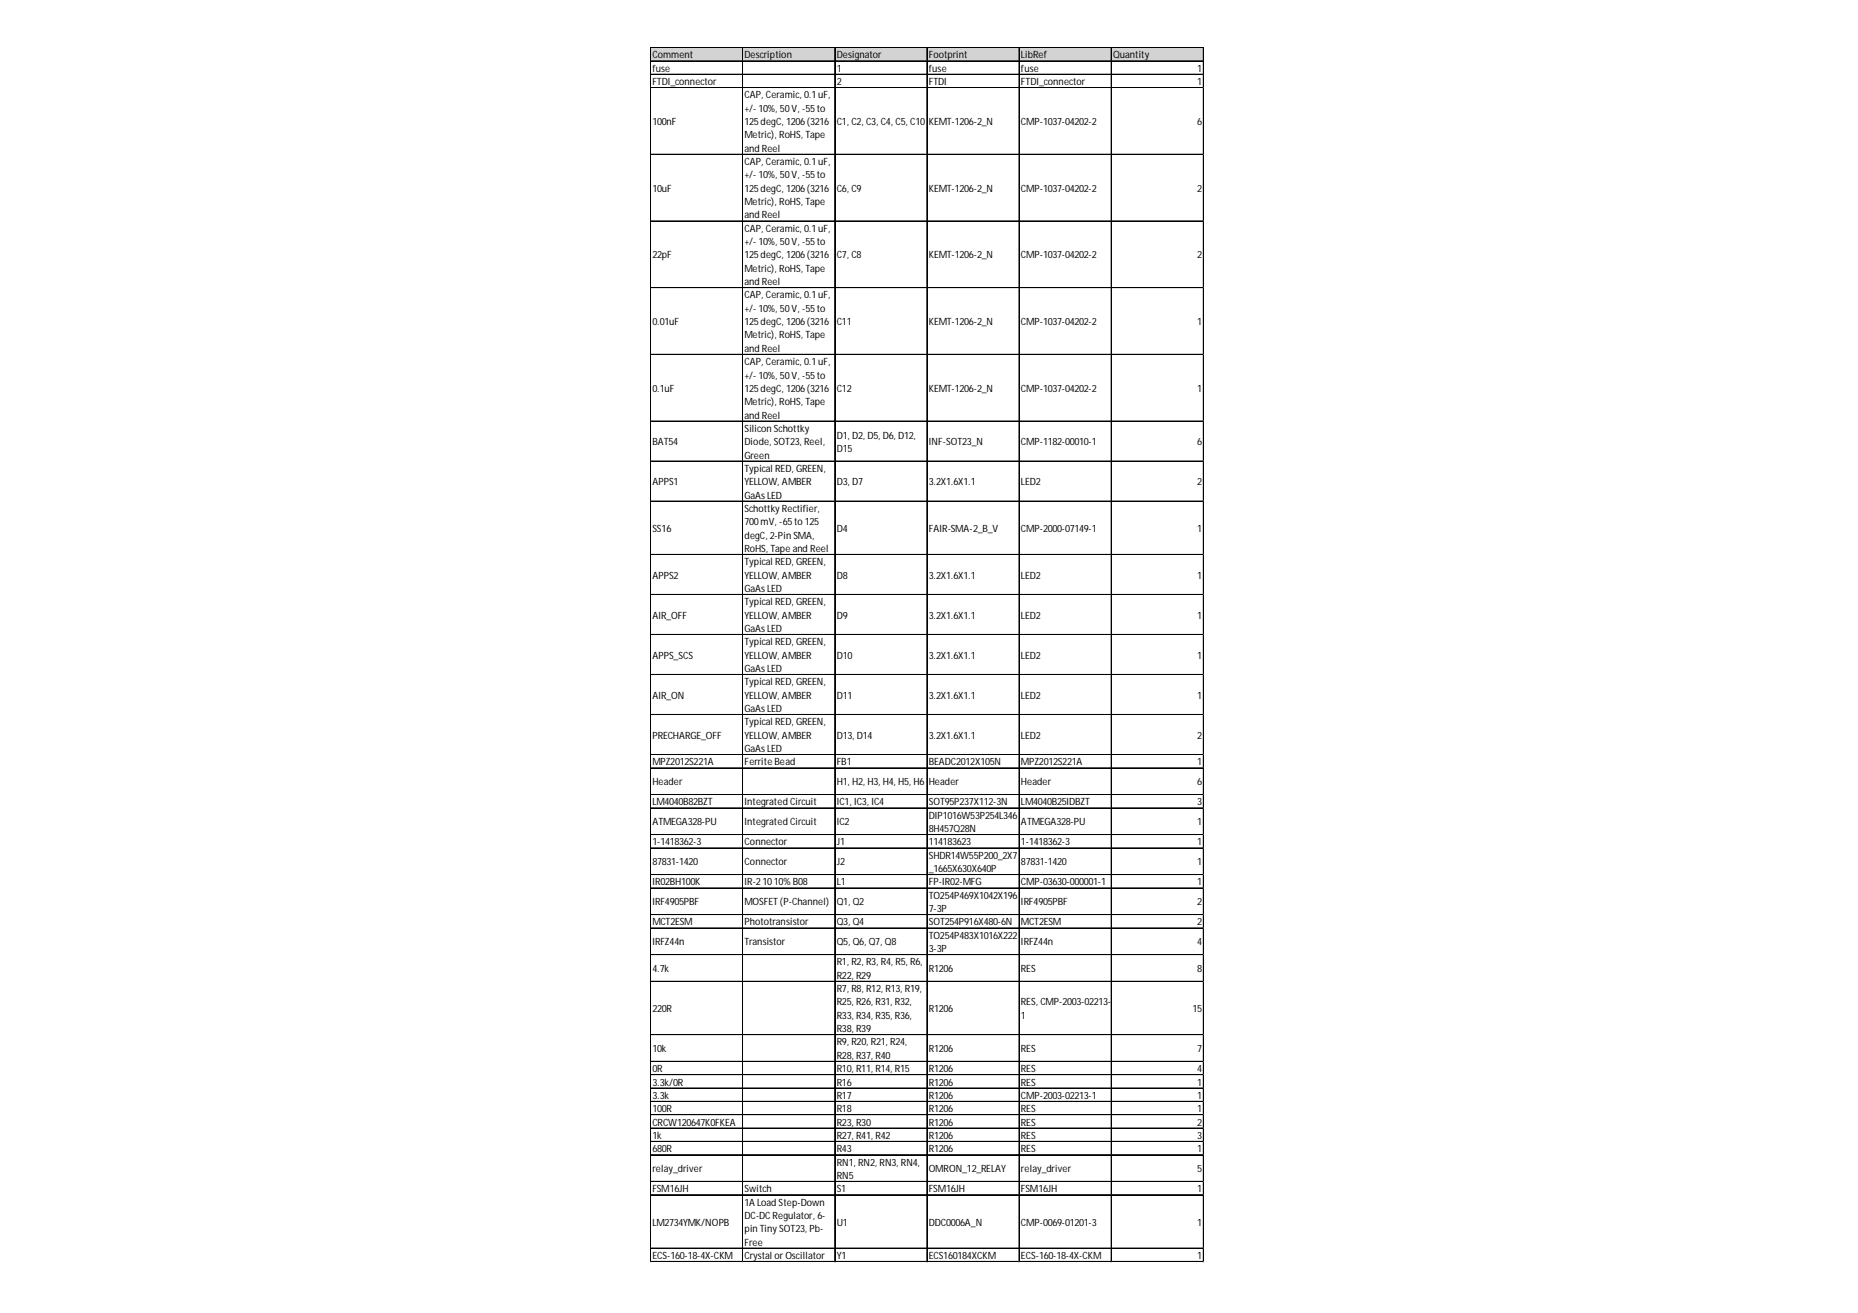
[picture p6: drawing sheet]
<svg xmlns="http://www.w3.org/2000/svg" width="297mm" height="210mm" viewBox="0 0 297 210" stroke-linecap="round" stroke-linejoin="round" font-family="sans-serif">
<defs><g id="words">
<g font-size="1.6">
<text x="104.3" y="9.3">Comment</text>
<text x="104.3" y="11.5">fuse</text>
<text x="119" y="9.3">Description</text>
<text x="133.8" y="9.3">Designator</text>
<text x="133.8" y="11.5">1</text>
<text x="148.5" y="9.3">Footprint</text>
<text x="148.5" y="11.5">fuse</text>
<text x="163.2" y="9.3">LibRef</text>
<text x="163.2" y="11.5">fuse</text>
<text x="178" y="9.3">Quantity</text>
<text x="191.4" y="11.5">1</text>
<text x="104.3" y="13.6">FTDI_connector</text>
<text x="119" y="15.7">CAP, Ceramic, 0.1uF,</text>
<text x="119" y="17.9">+/- 10%, 50V, -55to</text>
<text x="133.8" y="13.6">2</text>
<text x="148.5" y="13.6">FTDI</text>
<text x="163.2" y="13.6">FTDI_connector</text>
<text x="191.4" y="13.6">1</text>
<text x="104.3" y="20">100nF</text>
<text x="119" y="20">125degC, 1206(3216</text>
<text x="119" y="22.1">Metric), RoHS, Tape</text>
<text x="133.8" y="20">C1, C2, C3, C4, C5, C10</text>
<text x="148.5" y="20">KEMT-1206-2_N</text>
<text x="163.2" y="20">CMP-1037-04202-2</text>
<text x="191.4" y="20">6</text>
<text x="119" y="24.3">and Reel</text>
<text x="119" y="26.4">CAP, Ceramic, 0.1uF,</text>
<text x="119" y="28.5">+/- 10%, 50V, -55to</text>
<text x="104.3" y="30.7">10uF</text>
<text x="119" y="30.7">125degC, 1206(3216</text>
<text x="119" y="32.8">Metric), RoHS, Tape</text>
<text x="119" y="34.9">and Reel</text>
<text x="133.8" y="30.7">C6, C9</text>
<text x="148.5" y="30.7">KEMT-1206-2_N</text>
<text x="163.2" y="30.7">CMP-1037-04202-2</text>
<text x="191.4" y="30.7">2</text>
<text x="104.3" y="41.3">22pF</text>
<text x="119" y="37.1">CAP, Ceramic, 0.1uF,</text>
<text x="119" y="39.2">+/- 10%, 50V, -55to</text>
<text x="119" y="41.3">125degC, 1206(3216</text>
<text x="133.8" y="41.3">C7, C8</text>
<text x="148.5" y="41.3">KEMT-1206-2_N</text>
<text x="163.2" y="41.3">CMP-1037-04202-2</text>
<text x="191.4" y="41.3">2</text>
<text x="119" y="43.4">Metric), RoHS, Tape</text>
<text x="119" y="45.6">and Reel</text>
<text x="119" y="47.7">CAP, Ceramic, 0.1uF,</text>
<text x="104.3" y="52">0.01uF</text>
<text x="119" y="49.8">+/- 10%, 50V, -55to</text>
<text x="119" y="52">125degC, 1206(3216</text>
<text x="133.8" y="52">C11</text>
<text x="148.5" y="52">KEMT-1206-2_N</text>
<text x="163.2" y="52">CMP-1037-04202-2</text>
<text x="191.4" y="52">1</text>
<text x="119" y="54.1">Metric), RoHS, Tape</text>
<text x="119" y="56.2">and Reel</text>
<text x="119" y="58.4">CAP, Ceramic, 0.1uF,</text>
<text x="104.3" y="62.6">0.1uF</text>
<text x="119" y="60.5">+/- 10%, 50V, -55to</text>
<text x="119" y="62.6">125degC, 1206(3216</text>
<text x="119" y="64.8">Metric), RoHS, Tape</text>
<text x="133.8" y="62.6">C12</text>
<text x="148.5" y="62.6">KEMT-1206-2_N</text>
<text x="163.2" y="62.6">CMP-1037-04202-2</text>
<text x="191.4" y="62.6">1</text>
<text x="104.3" y="71.2">BAT54</text>
<text x="119" y="66.9">and Reel</text>
<text x="119" y="69">Silicon Schottky</text>
<text x="119" y="71.2">Diode, SOT23, Reel,</text>
<text x="133.8" y="70.1">D1, D2, D5, D6, D12,</text>
<text x="148.5" y="71.2">INF-SOT23_N</text>
<text x="163.2" y="71.2">CMP-1182-00010-1</text>
<text x="191.4" y="71.2">6</text>
<text x="104.3" y="77.6">APPS1</text>
<text x="119" y="73.3">Green</text>
<text x="119" y="75.4">Typical RED, GREEN,</text>
<text x="119" y="77.6">YELLOW, AMBER</text>
<text x="133.8" y="72.2">D15</text>
<text x="133.8" y="77.6">D3, D7</text>
<text x="148.5" y="77.6">3.2X1.6X1.1</text>
<text x="163.2" y="77.6">LED2</text>
<text x="191.4" y="77.6">2</text>
<text x="119" y="79.7">GaAsLED</text>
<text x="119" y="81.8">SchottkyRectifier,</text>
<text x="119" y="84">700mV, -65to125</text>
<text x="104.3" y="85">SS16</text>
<text x="119" y="86.1">degC, 2-Pin SMA,</text>
<text x="119" y="88.2">RoHS, Tape and Reel</text>
<text x="133.8" y="85">D4</text>
<text x="148.5" y="85">FAIR-SMA-2_B_V</text>
<text x="163.2" y="85">CMP-2000-07149-1</text>
<text x="191.4" y="85">1</text>
<text x="104.3" y="92.5">APPS2</text>
<text x="119" y="90.4">Typical RED, GREEN,</text>
<text x="119" y="92.5">YELLOW, AMBER</text>
<text x="119" y="94.6">GaAsLED</text>
<text x="133.8" y="92.5">D8</text>
<text x="148.5" y="92.5">3.2X1.6X1.1</text>
<text x="163.2" y="92.5">LED2</text>
<text x="191.4" y="92.5">1</text>
<text x="104.3" y="98.9">AIR_OFF</text>
<text x="119" y="96.8">Typical RED, GREEN,</text>
<text x="119" y="98.9">YELLOW, AMBER</text>
<text x="119" y="101">GaAsLED</text>
<text x="133.8" y="98.9">D9</text>
<text x="148.5" y="98.9">3.2X1.6X1.1</text>
<text x="163.2" y="98.9">LED2</text>
<text x="191.4" y="98.9">1</text>
<text x="104.3" y="105.3">APPS_SCS</text>
<text x="119" y="103.2">Typical RED, GREEN,</text>
<text x="119" y="105.3">YELLOW, AMBER</text>
<text x="119" y="107.4">GaAsLED</text>
<text x="133.8" y="105.3">D10</text>
<text x="148.5" y="105.3">3.2X1.6X1.1</text>
<text x="163.2" y="105.3">LED2</text>
<text x="191.4" y="105.3">1</text>
<text x="104.3" y="111.7">AIR_ON</text>
<text x="119" y="109.6">Typical RED, GREEN,</text>
<text x="119" y="111.7">YELLOW, AMBER</text>
<text x="119" y="113.8">GaAsLED</text>
<text x="133.8" y="111.7">D11</text>
<text x="148.5" y="111.7">3.2X1.6X1.1</text>
<text x="163.2" y="111.7">LED2</text>
<text x="191.4" y="111.7">1</text>
<text x="104.3" y="118.1">PRECHARGE_OFF</text>
<text x="119" y="116">Typical RED, GREEN,</text>
<text x="119" y="118.1">YELLOW, AMBER</text>
<text x="133.8" y="118.1">D13, D14</text>
<text x="148.5" y="118.1">3.2X1.6X1.1</text>
<text x="163.2" y="118.1">LED2</text>
<text x="191.4" y="118.1">2</text>
<text x="104.3" y="122.4">MPZ2012S221A</text>
<text x="104.3" y="125.6">Header</text>
<text x="119" y="120.2">GaAsLED</text>
<text x="119" y="122.4">FerriteBead</text>
<text x="133.8" y="122.4">FB1</text>
<text x="133.8" y="125.6">H1, H2, H3, H4, H5, H6</text>
<text x="148.5" y="122.4">BEADC2012X105N</text>
<text x="148.5" y="125.6">Header</text>
<text x="163.2" y="122.4">MPZ2012S221A</text>
<text x="163.2" y="125.6">Header</text>
<text x="191.4" y="122.4">1</text>
<text x="191.4" y="125.6">6</text>
<text x="104.3" y="128.8">LM4040B82BZT</text>
<text x="104.3" y="131.9">ATMEGA328-PU</text>
<text x="119" y="128.8">Integrated Circuit</text>
<text x="119" y="131.9">Integrated Circuit</text>
<text x="133.8" y="128.8">IC1, IC3, IC4</text>
<text x="133.8" y="131.9">IC2</text>
<text x="148.5" y="128.8">SOT95P237X112-3N</text>
<text x="148.5" y="130.9">DIP1016W53P254L346</text>
<text x="163.2" y="128.8">LM4040B25IDBZT</text>
<text x="163.2" y="131.9">ATMEGA328-PU</text>
<text x="191.4" y="128.8">3</text>
<text x="191.4" y="131.9">1</text>
<text x="104.3" y="135.1">1-1418362-3</text>
<text x="119" y="135.1">Connector</text>
<text x="133.8" y="135.1">J1</text>
<text x="148.5" y="133">8H457Q28N</text>
<text x="148.5" y="135.1">114183623</text>
<text x="148.5" y="137.3">SHDR14W55P200_2X7</text>
<text x="163.2" y="135.1">1-1418362-3</text>
<text x="191.4" y="135.1">1</text>
<text x="104.3" y="138.3">87831-1420</text>
<text x="104.3" y="141.5">IR02BH100K</text>
<text x="119" y="138.3">Connector</text>
<text x="119" y="141.5">IR-21010%B08</text>
<text x="133.8" y="138.3">J2</text>
<text x="133.8" y="141.5">L1</text>
<text x="148.5" y="139.4">_1665X630X640P</text>
<text x="148.5" y="141.5">FP-IR02-MFG</text>
<text x="148.5" y="143.7">TO254P469X1042X196</text>
<text x="163.2" y="138.3">87831-1420</text>
<text x="163.2" y="141.5">CMP-03630-000001-1</text>
<text x="191.4" y="138.3">1</text>
<text x="191.4" y="141.5">1</text>
<text x="104.3" y="144.7">IRF4905PBF</text>
<text x="104.3" y="147.9">MCT2ESM</text>
<text x="119" y="144.7">MOSFET(P-Channel)</text>
<text x="119" y="147.9">Phototransistor</text>
<text x="133.8" y="144.7">Q1, Q2</text>
<text x="133.8" y="147.9">Q3, Q4</text>
<text x="148.5" y="145.8">7-3P</text>
<text x="148.5" y="147.9">SOT254P916X480-6N</text>
<text x="163.2" y="144.7">IRF4905PBF</text>
<text x="163.2" y="147.9">MCT2ESM</text>
<text x="191.4" y="144.7">2</text>
<text x="191.4" y="147.9">2</text>
<text x="104.3" y="151.1">IRFZ44n</text>
<text x="104.3" y="155.4">4.7k</text>
<text x="119" y="151.1">Transistor</text>
<text x="133.8" y="151.1">Q5, Q6, Q7, Q8</text>
<text x="133.8" y="154.3">R1, R2, R3, R4, R5, R6,</text>
<text x="148.5" y="150.1">TO254P483X1016X222</text>
<text x="148.5" y="152.2">3-3P</text>
<text x="148.5" y="155.4">R1206</text>
<text x="163.2" y="151.1">IRFZ44n</text>
<text x="163.2" y="155.4">RES</text>
<text x="191.4" y="151.1">4</text>
<text x="191.4" y="155.4">8</text>
<text x="104.3" y="161.8">220R</text>
<text x="133.8" y="156.5">R22, R29</text>
<text x="133.8" y="158.6">R7, R8, R12, R13, R19,</text>
<text x="133.8" y="160.7">R25, R26, R31, R32,</text>
<text x="148.5" y="161.8">R1206</text>
<text x="163.2" y="160.7">RES, CMP-2003-02213-</text>
<text x="190.7" y="161.8">15</text>
<text x="133.8" y="162.9">R33, R34, R35, R36,</text>
<text x="133.8" y="165">R38, R39</text>
<text x="133.8" y="167.1">R9, R20, R21, R24,</text>
<text x="163.2" y="162.9">1</text>
<text x="104.3" y="168.2">10k</text>
<text x="104.3" y="171.4">0R</text>
<text x="104.3" y="173.5">3.3k/0R</text>
<text x="133.8" y="169.3">R28, R37, R40</text>
<text x="133.8" y="171.4">R10, R11, R14, R15</text>
<text x="133.8" y="173.5">R16</text>
<text x="148.5" y="168.2">R1206</text>
<text x="148.5" y="171.4">R1206</text>
<text x="148.5" y="173.5">R1206</text>
<text x="163.2" y="168.2">RES</text>
<text x="163.2" y="171.4">RES</text>
<text x="163.2" y="173.5">RES</text>
<text x="191.4" y="168.2">7</text>
<text x="191.4" y="171.4">4</text>
<text x="191.4" y="173.5">1</text>
<text x="104.3" y="175.7">3.3k</text>
<text x="104.3" y="177.8">100R</text>
<text x="104.3" y="179.9">CRCW120647K0FKEA</text>
<text x="133.8" y="175.7">R17</text>
<text x="133.8" y="177.8">R18</text>
<text x="133.8" y="179.9">R23, R30</text>
<text x="148.5" y="175.7">R1206</text>
<text x="148.5" y="177.8">R1206</text>
<text x="148.5" y="179.9">R1206</text>
<text x="163.2" y="175.7">CMP-2003-02213-1</text>
<text x="163.2" y="177.8">RES</text>
<text x="163.2" y="179.9">RES</text>
<text x="191.4" y="175.7">1</text>
<text x="191.4" y="177.8">1</text>
<text x="191.4" y="179.9">2</text>
<text x="104.3" y="182.1">1k</text>
<text x="104.3" y="184.2">680R</text>
<text x="133.8" y="182.1">R27, R41, R42</text>
<text x="133.8" y="184.2">R43</text>
<text x="148.5" y="182.1">R1206</text>
<text x="148.5" y="184.2">R1206</text>
<text x="163.2" y="182.1">RES</text>
<text x="163.2" y="184.2">RES</text>
<text x="191.4" y="182.1">3</text>
<text x="191.4" y="184.2">1</text>
<text x="104.3" y="187.4">relay_driver</text>
<text x="104.3" y="190.6">FSM16JH</text>
<text x="119" y="190.6">Switch</text>
<text x="133.8" y="186.3">RN1, RN2, RN3, RN4,</text>
<text x="133.8" y="188.5">RN5</text>
<text x="133.8" y="190.6">S1</text>
<text x="148.5" y="187.4">OMRON_12_RELAY</text>
<text x="148.5" y="190.6">FSM16JH</text>
<text x="163.2" y="187.4">relay_driver</text>
<text x="163.2" y="190.6">FSM16JH</text>
<text x="191.4" y="187.4">5</text>
<text x="191.4" y="190.6">1</text>
<text x="104.3" y="195.9">LM2734YMK/NOPB</text>
<text x="119" y="192.7">1A Load Step-Down</text>
<text x="119" y="194.9">DC-DCRegulator, 6-</text>
<text x="119" y="197">pin TinySOT23, Pb-</text>
<text x="133.8" y="195.9">U1</text>
<text x="148.5" y="195.9">DDC0006A_N</text>
<text x="163.2" y="195.9">CMP-0069-01201-3</text>
<text x="191.4" y="195.9">1</text>
<text x="104.3" y="201.3">ECS-160-18-4X-CKM</text>
<text x="119" y="199.1">Free</text>
<text x="119" y="201.3">Crystal orOscillator</text>
<text x="133.8" y="201.3">Y1</text>
<text x="148.5" y="201.3">ECS160184XCKM</text>
<text x="163.2" y="201.3">ECS-160-18-4X-CKM</text>
<text x="191.4" y="201.3">1</text>
</g>
</g></defs>
<path d="M104 7.7h88.5v2.1h-88.5z" fill="#d3d3d3"/>
<g fill="none" stroke="#000" stroke-width=".16">
<path d="M104 7.6v194.2M104.1 7.6h88.4M104.1 9.7h88.4M104.1 9.8h88.4M104.1 11.9h88.4M104.1 14h88.4M118.7 7.7v194.1M118.8 7.7v194.1M133.4 7.7v194.1M133.5 7.7v194.1M148.2 7.7v194.1M162.9 7.7v194.1"/>
<path d="M163 7.7v194.1M177.6 7.7v194.1M177.7 7.7v194.1M192.4 7.7v194.1M104.1 24.7h88.4M104.1 35.3h88.4M104.1 35.4h88.4M104.1 46h88.4M104.1 56.6h88.4M104.1 56.7h88.4M104.1 67.3h88.4M104.1 67.4h88.4"/>
<path d="M104.1 73.7h88.4M104.1 73.8h88.4M104.1 80.1h88.4M104.1 80.2h88.4M104.1 88.6h88.4M104.1 88.7h88.4M104.1 95h88.4M104.1 95.1h88.4M104.1 101.4h88.4M104.1 101.5h88.4M104.1 107.8h88.4M104.1 107.9h88.4"/>
<path d="M104.1 114.2h88.4M104.1 114.3h88.4M104.1 120.6h88.4M104.1 120.7h88.4M104.1 122.8h88.4M104.1 127h88.4M104.1 127.1h88.4M104.1 129.1h88.4M104.1 129.2h88.4M104.1 133.4h88.4M104.1 133.5h88.4M104.1 135.5h88.4"/>
<path d="M104.1 135.6h88.4M104.1 139.8h88.4M104.1 139.9h88.4M104.1 141.9h88.4M104.1 142h88.4M104.1 146.2h88.4M104.1 146.3h88.4M104.1 148.3h88.4M104.1 148.4h88.4M104.1 152.6h88.4M104.1 152.7h88.4M104.1 156.9h88.4"/>
<path d="M104.1 165.4h88.4M104.1 165.5h88.4M104.1 169.7h88.4M104.1 171.8h88.4M104.1 171.9h88.4M104.1 173.9h88.4M104.1 174h88.4M104.1 176.1h88.4M104.1 178.2h88.4M104.1 180.3h88.4M104.1 180.4h88.4M104.1 182.5h88.4"/>
<path d="M104.1 184.6h88.4M104.1 188.9h88.4M104.1 191h88.4M104.1 199.5h88.4M104.1 199.6h88.4M104.1 201.7h88.4"/>
</g>
<path d="M104 201.8h.1" fill="none" stroke="#d4d4d4" stroke-width=".16"/>
<path d="M104 201.8h.1z" fill="#d4d4d4"/>
<path d="M118.7 201.8h.1" fill="none" stroke="#d4d4d4" stroke-width=".16"/>
<path d="M118.7 201.8h.1z" fill="#d4d4d4"/>
<path d="M133.4 201.8h.1" fill="none" stroke="#d4d4d4" stroke-width=".16"/>
<path d="M133.4 201.8h.1z" fill="#d4d4d4"/>
<path d="M148.2 201.8h.1" fill="none" stroke="#d4d4d4" stroke-width=".16"/>
<path d="M148.2 201.8h.1z" fill="#d4d4d4"/>
<path d="M162.9 201.8h.1" fill="none" stroke="#d4d4d4" stroke-width=".16"/>
<path d="M162.9 201.8h.1z" fill="#d4d4d4"/>
<path d="M177.6 201.8h.1" fill="none" stroke="#d4d4d4" stroke-width=".16"/>
<path d="M177.6 201.8h.1z" fill="#d4d4d4"/>
<path d="M192.4 201.8h.1" fill="none" stroke="#d4d4d4" stroke-width=".16"/>
<path d="M192.4 201.8h.1z" fill="#d4d4d4"/>
<path d="M192.5 11.9h.1" fill="none" stroke="#d4d4d4" stroke-width=".16"/>
<path d="M192.5 11.9v.1z" fill="#d4d4d4"/>
<path d="M192.5 14h.1" fill="none" stroke="#d4d4d4" stroke-width=".16"/>
<path d="M192.5 14v.1z" fill="#d4d4d4"/>
<path d="M192.5 24.7h.1" fill="none" stroke="#d4d4d4" stroke-width=".16"/>
<path d="M192.5 24.7v.1z" fill="#d4d4d4"/>
<path d="M192.5 35.3h.1" fill="none" stroke="#d4d4d4" stroke-width=".16"/>
<path d="M192.5 35.3v.1z" fill="#d4d4d4"/>
<path d="M192.5 46h.1" fill="none" stroke="#d4d4d4" stroke-width=".16"/>
<path d="M192.5 46v.1z" fill="#d4d4d4"/>
<path d="M192.5 56.6h.1" fill="none" stroke="#d4d4d4" stroke-width=".16"/>
<path d="M192.5 56.6v.1z" fill="#d4d4d4"/>
<path d="M192.5 67.3h.1" fill="none" stroke="#d4d4d4" stroke-width=".16"/>
<path d="M192.5 67.3v.1z" fill="#d4d4d4"/>
<path d="M192.5 73.7h.1" fill="none" stroke="#d4d4d4" stroke-width=".16"/>
<path d="M192.5 73.7v.1z" fill="#d4d4d4"/>
<path d="M192.5 80.1h.1" fill="none" stroke="#d4d4d4" stroke-width=".16"/>
<path d="M192.5 80.1v.1z" fill="#d4d4d4"/>
<path d="M192.5 88.6h.1" fill="none" stroke="#d4d4d4" stroke-width=".16"/>
<path d="M192.5 88.6v.1z" fill="#d4d4d4"/>
<path d="M192.5 95h.1" fill="none" stroke="#d4d4d4" stroke-width=".16"/>
<path d="M192.5 95v.1z" fill="#d4d4d4"/>
<path d="M192.5 101.4h.1" fill="none" stroke="#d4d4d4" stroke-width=".16"/>
<path d="M192.5 101.4v.1z" fill="#d4d4d4"/>
<path d="M192.5 107.8h.1" fill="none" stroke="#d4d4d4" stroke-width=".16"/>
<path d="M192.5 107.8v.1z" fill="#d4d4d4"/>
<path d="M192.5 114.2h.1" fill="none" stroke="#d4d4d4" stroke-width=".16"/>
<path d="M192.5 114.2v.1z" fill="#d4d4d4"/>
<path d="M192.5 120.6h.1" fill="none" stroke="#d4d4d4" stroke-width=".16"/>
<path d="M192.5 120.6v.1z" fill="#d4d4d4"/>
<path d="M192.5 122.8h.1" fill="none" stroke="#d4d4d4" stroke-width=".16"/>
<path d="M192.5 122.8v.1z" fill="#d4d4d4"/>
<path d="M192.5 127h.1" fill="none" stroke="#d4d4d4" stroke-width=".16"/>
<path d="M192.5 127v.1z" fill="#d4d4d4"/>
<path d="M192.5 129.1h.1" fill="none" stroke="#d4d4d4" stroke-width=".16"/>
<path d="M192.5 129.1v.2z" fill="#d4d4d4"/>
<path d="M192.5 133.4h.1" fill="none" stroke="#d4d4d4" stroke-width=".16"/>
<path d="M192.5 133.4v.1z" fill="#d4d4d4"/>
<path d="M192.5 135.5h.1" fill="none" stroke="#d4d4d4" stroke-width=".16"/>
<path d="M192.5 135.5v.2z" fill="#d4d4d4"/>
<path d="M192.5 139.8h.1" fill="none" stroke="#d4d4d4" stroke-width=".16"/>
<path d="M192.5 139.8v.1z" fill="#d4d4d4"/>
<path d="M192.5 141.9h.1" fill="none" stroke="#d4d4d4" stroke-width=".16"/>
<path d="M192.5 141.9v.1z" fill="#d4d4d4"/>
<path d="M192.5 146.2h.1" fill="none" stroke="#d4d4d4" stroke-width=".16"/>
<path d="M192.5 146.2v.1z" fill="#d4d4d4"/>
<path d="M192.5 148.3h.1" fill="none" stroke="#d4d4d4" stroke-width=".16"/>
<path d="M192.5 148.3v.1z" fill="#d4d4d4"/>
<path d="M192.5 152.6h.1" fill="none" stroke="#d4d4d4" stroke-width=".16"/>
<path d="M192.5 152.6v.1z" fill="#d4d4d4"/>
<path d="M192.5 156.9h.1" fill="none" stroke="#d4d4d4" stroke-width=".16"/>
<path d="M192.5 156.9v.1z" fill="#d4d4d4"/>
<path d="M192.5 165.4h.1" fill="none" stroke="#d4d4d4" stroke-width=".16"/>
<path d="M192.5 165.4v.1z" fill="#d4d4d4"/>
<path d="M192.5 169.7h.1" fill="none" stroke="#d4d4d4" stroke-width=".16"/>
<path d="M192.5 169.7v.1z" fill="#d4d4d4"/>
<path d="M192.5 171.8h.1" fill="none" stroke="#d4d4d4" stroke-width=".16"/>
<path d="M192.5 171.8v.1z" fill="#d4d4d4"/>
<path d="M192.5 173.9h.1" fill="none" stroke="#d4d4d4" stroke-width=".16"/>
<path d="M192.5 173.9v.1z" fill="#d4d4d4"/>
<path d="M192.5 176.1h.1" fill="none" stroke="#d4d4d4" stroke-width=".16"/>
<path d="M192.5 176.1v.1z" fill="#d4d4d4"/>
<path d="M192.5 178.2h.1" fill="none" stroke="#d4d4d4" stroke-width=".16"/>
<path d="M192.5 178.2v.1z" fill="#d4d4d4"/>
<path d="M192.5 180.3h.1" fill="none" stroke="#d4d4d4" stroke-width=".16"/>
<path d="M192.5 180.3v.1z" fill="#d4d4d4"/>
<path d="M192.5 182.5h.1" fill="none" stroke="#d4d4d4" stroke-width=".16"/>
<path d="M192.5 182.5v.1z" fill="#d4d4d4"/>
<path d="M192.5 184.6h.1" fill="none" stroke="#d4d4d4" stroke-width=".16"/>
<path d="M192.5 184.6v.1z" fill="#d4d4d4"/>
<path d="M192.5 188.9h.1" fill="none" stroke="#d4d4d4" stroke-width=".16"/>
<path d="M192.5 188.9v.1z" fill="#d4d4d4"/>
<path d="M192.5 191h.1" fill="none" stroke="#d4d4d4" stroke-width=".16"/>
<path d="M192.5 191v.1z" fill="#d4d4d4"/>
<path d="M192.5 199.5h.1" fill="none" stroke="#d4d4d4" stroke-width=".16"/>
<path d="M192.5 199.5v.1z" fill="#d4d4d4"/>
<path d="M192.5 201.7h.1" fill="none" stroke="#d4d4d4" stroke-width=".16"/>
<path d="M192.5 201.7v.1z" fill="#d4d4d4"/>
<use href="#words"/>
</svg>
